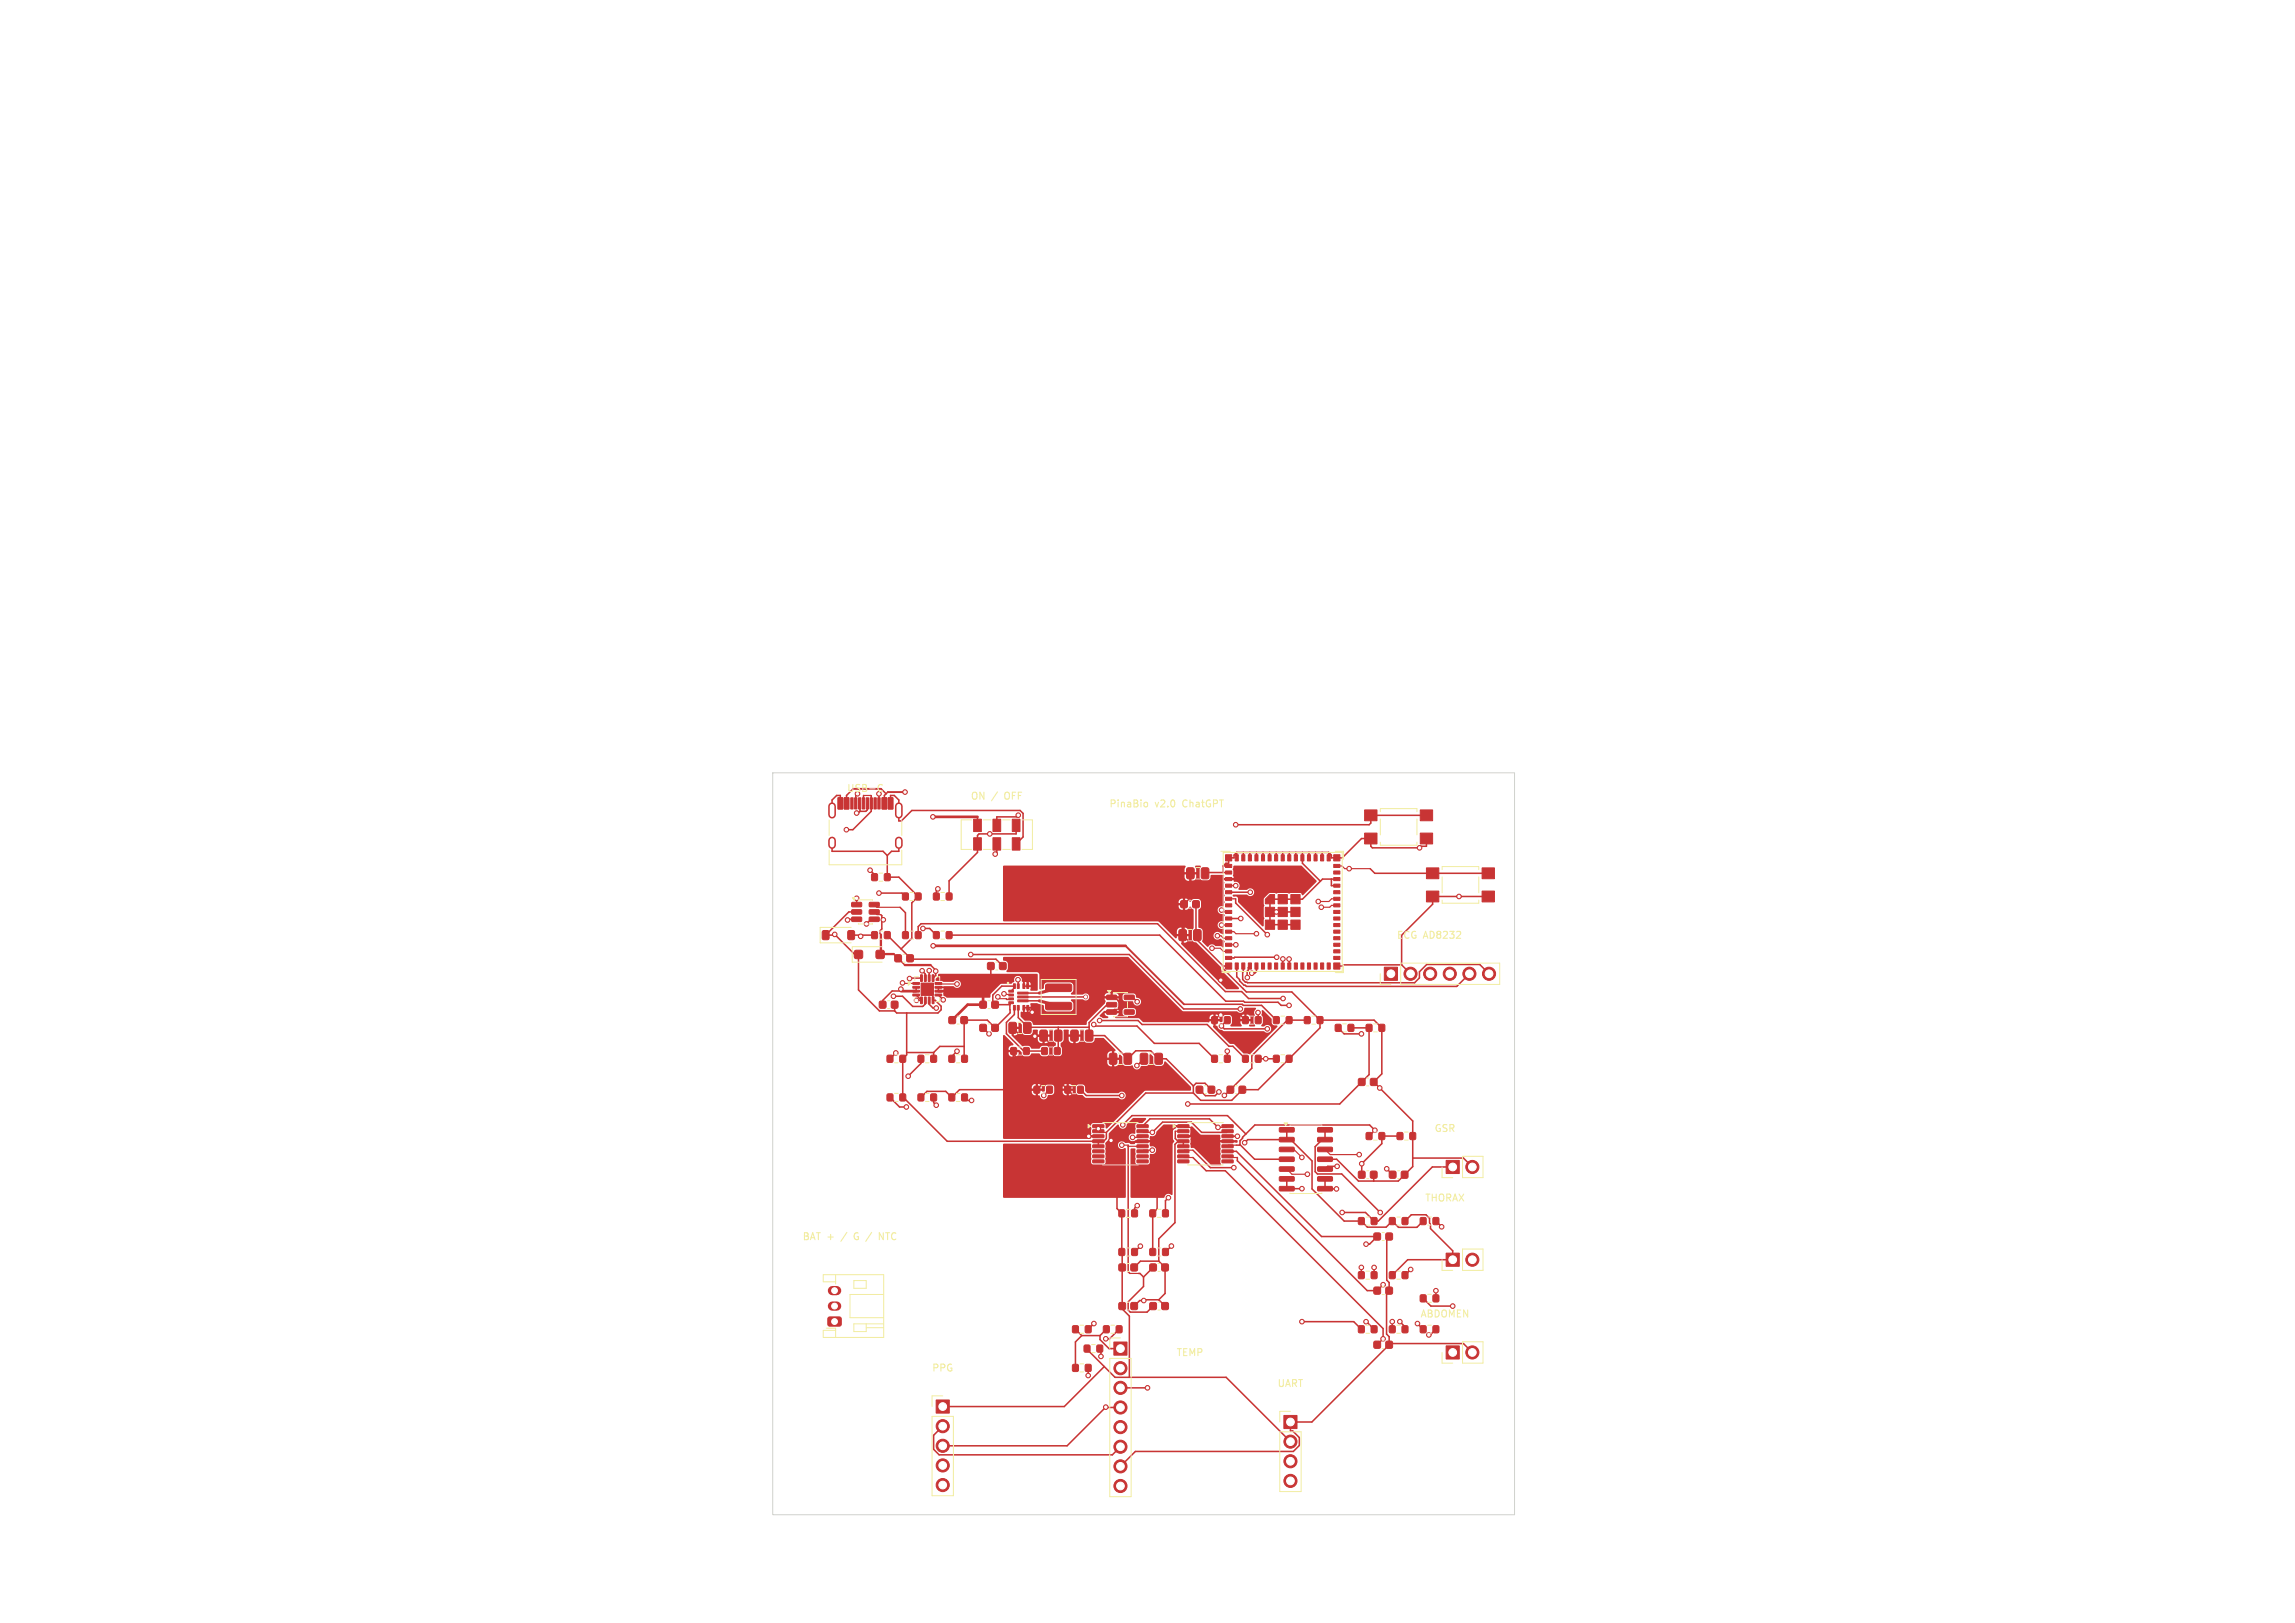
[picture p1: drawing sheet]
<svg xmlns="http://www.w3.org/2000/svg" width="297mm" height="210mm" viewBox="0 0 297 210" stroke-linecap="round" stroke-linejoin="round" font-family="sans-serif">
<defs><g id="words">
<text font-size="1.3" fill="#fff" x="109.5" y="102.7">USB-C</text>
<g font-size="1.3" fill="#f2eda1">
<text x="125.5" y="103.7">ON</text>
<text x="128.3" y="103.7">/</text>
<text x="130.2" y="103.7">OFF</text>
<text x="143.5" y="104.7">PinaBio</text>
<text x="149.5" y="104.7">v2.0</text>
<text x="153.2" y="104.7">ChatGPT</text>
<text x="180.7" y="121.7">ECG AD8232</text>
<text x="185.6" y="146.7">GSR</text>
<text x="184.3" y="155.7">THORAX</text>
<text x="103.8" y="160.7">BAT +</text>
<text x="109.1" y="160.7">/</text>
<text x="111" y="160.7">G /</text>
<text x="114.7" y="160.7">NTC</text>
<text x="183.7" y="170.7">ABDOMEN</text>
<text x="120.5" y="177.7">PPG</text>
<text x="152.2" y="175.7">TEMP</text>
<text x="165.2" y="179.7">UART</text>
</g>
</g></defs>
<g fill="#c83434" stroke="#c83434" stroke-width=".13">
<path d="M126.8 132.6l.2-.1 .6 .1 .1 .2-.1 .6-.2 .1-.6-.1v-.1z"/>
<path d="M128.4 132.6l.1-.1 .7 .1v.2v.6l-.2 .1-.6-.1-.1-.1z"/>
<path d="M130.6 132.3h.7l.2 .1 .1 1.1-.2 .2h-.6l-.2-.1-.1-1.1z"/>
<path d="M132.5 132.3h.7l.2 .1 .1 1.1-.2 .2h-.6l-.2-.1-.1-1.1z"/>
<path d="M112.8 120.6h.7v.8h-.7z"/>
<path d="M114.5 120.6h.7v.8h-.7z"/>
<path d="M148.8 161.6h.7v.8h-.7z"/>
<path d="M150.5 161.6h.7v.8h-.7z"/>
<path d="M183.8 171.6h.7v.8h-.7z"/>
<path d="M185.5 171.6h.7v.8h-.7z"/>
<path d="M106.5 120.5l.1-.1 .6 .1 .1 .1-.1 .9-.1 .1-.6-.1-.1-.1z"/>
<path d="M109.8 120.5l.1-.1 .6 .1 .1 .1-.1 .9-.1 .1-.6-.1-.1-.1z"/>
<path d="M179.8 157.6h.7v.8h-.7z"/>
<path d="M181.5 157.6h.7v.8h-.7z"/>
<path d="M108.5 103.2h.5v1.5h-.5z"/>
<path d="M109.3 103.2h.5v1.5h-.5z"/>
<path d="M110.6 103.2h.3v1.5h-.3z"/>
<path d="M111.6 103.2h.3v1.5h-.3z"/>
<path d="M112.1 103.2h.3v1.5h-.3z"/>
<path d="M113.1 103.2h.3v1.5h-.3z"/>
<path d="M114.1 103.2h.6v1.5h-.6z"/>
<path d="M114.9 103.2h.6v1.5h-.6z"/>
<path d="M113.6 103.2h.3v1.5h-.3z"/>
<path d="M112.6 103.2h.3v1.5h-.3z"/>
<path d="M111.1 103.2h.3v1.5h-.3z"/>
<path d="M110.1 103.2h.3v1.5h-.3z"/>
<path d="M179.8 171.6h.7v.8h-.7z"/>
<path d="M181.5 171.6h.7v.8h-.7z"/>
<path d="M176.6 104.8h1.6v1.4h-1.6z"/>
<path d="M183.8 104.8h1.6v1.4h-1.6z"/>
<path d="M176.6 107.8h1.6v1.4h-1.6z"/>
<path d="M183.8 107.8h1.6v1.4h-1.6z"/>
<path d="M107.2 170.5l.2-.1h1.3l.2 .3v.7l-.3 .2h-1.3l-.2-.2z"/>
<path d="M187.1 162.2h1.7v1.7h-1.7z"/>
<path d="M115.8 123.6l.2-.1 .6 .1 .1 .2-.1 .6-.2 .1-.6-.1v-.1z"/>
<path d="M117.4 123.6l.1-.1 .7 .1v.2v.6l-.2 .1-.6-.1-.1-.1z"/>
<path d="M152.8 116.6l.2-.1 .6 .1 .1 .2-.1 .6-.2 .1-.6-.1v-.1z"/>
<path d="M154.4 116.6l.1-.1 .7 .1v.2v.6l-.2 .1-.6-.1-.1-.1z"/>
<path d="M177.8 173.6l.2-.1 .6 .1 .1 .2-.1 .6-.2 .1-.6-.1v-.1z"/>
<path d="M179.4 173.6l.1-.1 .7 .1v.2v.6l-.2 .1-.6-.1-.1-.1z"/>
<path d="M137.8 140.6h.7v.8h-.7z"/>
<path d="M139.5 140.6h.7v.8h-.7z"/>
<path d="M175.8 171.6h.7v.8h-.7z"/>
<path d="M177.5 171.6h.7v.8h-.7z"/>
<path d="M138.8 171.6h.7v.8h-.7z"/>
<path d="M140.5 171.6h.7v.8h-.7z"/>
<path d="M183.8 157.6h.7v.8h-.7z"/>
<path d="M185.5 157.6h.7v.8h-.7z"/>
<path d="M184.6 112.3h1.6v1.4h-1.6z"/>
<path d="M191.8 112.3h1.6v1.4h-1.6z"/>
<path d="M184.6 115.3h1.6v1.4h-1.6z"/>
<path d="M191.8 115.3h1.6v1.4h-1.6z"/>
<path d="M168.8 131.6h.7v.8h-.7z"/>
<path d="M170.5 131.6h.7v.8h-.7z"/>
<path d="M175.8 164.6h.7v.8h-.7z"/>
<path d="M177.5 164.6h.7v.8h-.7z"/>
<path d="M122.8 131.6l.2-.1 .6 .1 .1 .2-.1 .6-.1 .1-.7-.1v-.1z"/>
<path d="M124.4 131.6l.1-.1 .7 .1v.2v.6l-.2 .1-.6-.1-.1-.1z"/>
<path d="M148.8 156.6h.7v.8h-.7z"/>
<path d="M150.5 156.6h.7v.8h-.7z"/>
<path d="M179.8 164.6h.7v.8h-.7z"/>
<path d="M181.5 164.6h.7v.8h-.7z"/>
<path d="M144.8 163.6l.2-.1 .6 .1 .1 .2-.1 .6-.1 .1-.7-.1v-.1z"/>
<path d="M146.4 163.6l.2-.1 .6 .1v.2v.6l-.2 .1-.6-.1-.1-.1z"/>
<path d="M116.8 120.6h.7v.8h-.7z"/>
<path d="M118.5 120.6h.7v.8h-.7z"/>
<path d="M164.8 131.6h.7v.8h-.7z"/>
<path d="M166.5 131.6h.7v.8h-.7z"/>
<path d="M180.8 146.6h.7v.8h-.7z"/>
<path d="M182.5 146.6h.7v.8h-.7z"/>
<path d="M144.8 168.6l.2-.1 .6 .1 .1 .2-.1 .6-.1 .1-.7-.1v-.1z"/>
<path d="M146.4 168.6l.2-.1 .6 .1v.2v.6l-.2 .1-.6-.1-.1-.1z"/>
<path d="M175.8 157.6h.7v.8h-.7z"/>
<path d="M177.5 157.6h.7v.8h-.7z"/>
<path d="M176.8 146.6h.7v.8h-.7z"/>
<path d="M178.5 146.6h.7v.8h-.7z"/>
<path d="M122.8 136.6h.7v.8h-.7z"/>
<path d="M124.5 136.6h.7v.8h-.7z"/>
<path d="M175.8 139.6l.2-.1 .6 .1 .1 .2-.1 .6-.1 .1-.7-.1v-.1z"/>
<path d="M177.4 139.6l.2-.1 .6 .1v.2v.6l-.2 .1-.6-.1-.1-.1z"/>
<path d="M121.2 181.2h1.6v1.7h-1.6z"/>
<path d="M126 106h1v1.6h-1z"/>
<path d="M128.5 106h1v1.6h-1z"/>
<path d="M131 106h1v1.6h-1z"/>
<path d="M126 108.4h1v1.6h-1z"/>
<path d="M128.5 108.4h1v1.6h-1z"/>
<path d="M131 108.4h1v1.6h-1z"/>
<path d="M144.8 156.6h.7v.8h-.7z"/>
<path d="M146.5 156.6h.7v.8h-.7z"/>
<path d="M158.6 111.9h.8v.4h-.8z"/>
<path d="M158.6 112.7h.8v.4h-.8z"/>
<path d="M158.6 113.6h.8v.4h-.8z"/>
<path d="M158.6 114.4h.8v.4h-.8z"/>
<path d="M158.6 115.3h.8v.4h-.8z"/>
<path d="M158.6 116.1h.8v.4h-.8z"/>
<path d="M158.6 117h.8v.4h-.8z"/>
<path d="M158.6 117.8h.8v.4h-.8z"/>
<path d="M158.6 118.7h.8v.4h-.8z"/>
<path d="M158.6 119.5h.8v.4h-.8z"/>
<path d="M158.6 120.4h.8v.4h-.8z"/>
<path d="M158.6 121.2h.8v.4h-.8z"/>
<path d="M158.6 122.1h.8v.4h-.8z"/>
<path d="M158.6 122.9h.8v.4h-.8z"/>
<path d="M158.6 123.8h.8v.4h-.8z"/>
<path d="M159.8 124.6h.4v.8h-.4z"/>
<path d="M160.7 124.6h.4v.8h-.4z"/>
<path d="M161.5 124.6h.5v.8h-.5z"/>
<path d="M162.4 124.6h.4v.8h-.4z"/>
<path d="M163.2 124.6h.4v.8h-.4z"/>
<path d="M164.1 124.6h.4v.8h-.4z"/>
<path d="M164.9 124.6h.4v.8h-.4z"/>
<path d="M165.8 124.6h.4v.8h-.4z"/>
<path d="M166.6 124.6h.5v.8h-.5z"/>
<path d="M167.5 124.6h.4v.8h-.4z"/>
<path d="M168.4 124.6h.3v.8h-.3z"/>
<path d="M169.2 124.6h.4v.8h-.4z"/>
<path d="M170.1 124.6h.3v.8h-.3z"/>
<path d="M170.9 124.6h.4v.8h-.4z"/>
<path d="M171.7 124.6h.5v.8h-.5z"/>
<path d="M172.6 123.8h.8v.4h-.8z"/>
<path d="M172.6 122.9h.8v.4h-.8z"/>
<path d="M172.6 122.1h.8v.4h-.8z"/>
<path d="M172.6 121.2h.8v.4h-.8z"/>
<path d="M172.6 120.4h.8v.4h-.8z"/>
<path d="M172.6 119.5h.8v.4h-.8z"/>
<path d="M172.6 118.7h.8v.4h-.8z"/>
<path d="M172.6 117.8h.8v.4h-.8z"/>
<path d="M172.6 117h.8v.4h-.8z"/>
<path d="M172.6 116.1h.8v.4h-.8z"/>
<path d="M172.6 115.3h.8v.4h-.8z"/>
<path d="M172.6 114.4h.8v.4h-.8z"/>
<path d="M172.6 113.6h.8v.4h-.8z"/>
<path d="M172.6 112.7h.8v.4h-.8z"/>
<path d="M172.6 111.9h.8v.4h-.8z"/>
<path d="M171.7 110.6h.5v.8h-.5z"/>
<path d="M170.9 110.6h.4v.8h-.4z"/>
<path d="M170.1 110.6h.3v.8h-.3z"/>
<path d="M169.2 110.6h.4v.8h-.4z"/>
<path d="M168.4 110.6h.3v.8h-.3z"/>
<path d="M167.5 110.6h.4v.8h-.4z"/>
<path d="M166.6 110.6h.5v.8h-.5z"/>
<path d="M165.8 110.6h.4v.8h-.4z"/>
<path d="M164.9 110.6h.4v.8h-.4z"/>
<path d="M164.1 110.6h.4v.8h-.4z"/>
<path d="M163.2 110.6h.4v.8h-.4z"/>
<path d="M162.4 110.6h.4v.8h-.4z"/>
<path d="M161.5 110.6h.5v.8h-.5z"/>
<path d="M160.7 110.6h.4v.8h-.4z"/>
<path d="M159.8 110.6h.4v.8h-.4z"/>
<path d="M163.7 116.4l.6-.6h.6v1.2h-1.2z"/>
<path d="M163.7 117.4h1.2v1.2h-1.2z"/>
<path d="M163.7 119.1h1.2v1.2h-1.2z"/>
<path d="M165.4 115.8h1.2v1.2h-1.2z"/>
<path d="M165.4 117.4h1.2v1.2h-1.2z"/>
<path d="M165.4 119.1h1.2v1.2h-1.2z"/>
<path d="M167.1 115.8h1.1v1.2h-1.1z"/>
<path d="M167.1 117.4h1.1v1.2h-1.1z"/>
<path d="M167.1 119.1h1.1v1.2h-1.1z"/>
<path d="M158.6 110.6h.8v.8h-.8z"/>
<path d="M158.6 124.6h.8v.8h-.8z"/>
<path d="M172.6 124.6h.8v.8h-.8z"/>
<path d="M172.6 110.6h.8v.8h-.8z"/>
<path d="M140.3 174.1h.7v.8h-.7z"/>
<path d="M142 174.1h.7v.8h-.7z"/>
<path d="M187.1 150.2h1.7v1.7h-1.7z"/>
<path d="M152.6 120.3h.7l.2 .1 .1 1.1-.2 .2h-.6l-.2-.1-.1-1.1z"/>
<path d="M154.5 120.3h.7l.2 .1 .1 1.1-.2 .2h-.6l-.2-.1-.1-1.1z"/>
<path d="M175.8 151.6l.2-.1 .6 .1 .1 .2-.1 .6-.1 .1-.7-.1v-.1z"/>
<path d="M177.4 151.6l.2-.1 .6 .1v.2v.6l-.2 .1-.6-.1-.1-.1z"/>
<path d="M156.8 131.6h.7v.8h-.7z"/>
<path d="M158.5 131.6h.7v.8h-.7z"/>
<path d="M147.6 136.3h.7l.2 .1 .1 1.1-.2 .2h-.6l-.2-.1-.1-1.1z"/>
<path d="M149.5 136.3h.7l.2 .1 .1 1.1-.2 .2h-.6l-.2-.1-.1-1.1z"/>
<path d="M138.6 133.3h.7l.2 .1v1.1l-.1 .2h-.6l-.2-.1-.1-1.1z"/>
<path d="M140.5 133.3h.7l.2 .1v1.1l-.1 .2h-.6l-.2-.1v-1.1z"/>
<path d="M144.1 173.7h1.8v1.7h-1.8z"/>
<path d="M164.8 136.6h.7v.8h-.7z"/>
<path d="M166.5 136.6h.7v.8h-.7z"/>
<path d="M148.8 168.6l.2-.1 .6 .1 .1 .2-.1 .6-.2 .1-.6-.1v-.1z"/>
<path d="M150.4 168.6l.1-.1 .7 .1v.2v.6l-.2 .1-.6-.1-.1-.1z"/>
<path d="M130.6 128.1h.5v.3h-.5z"/>
<path d="M130.6 128.6h.5v.3h-.5z"/>
<path d="M130.6 129.1h.5v.3h-.5z"/>
<path d="M130.6 129.6h.5v.3h-.5z"/>
<path d="M131.2 130.1h.2v.6h-.2z"/>
<path d="M131.7 130.1h.2v.6h-.2z"/>
<path d="M132.4 130.1h.2v.6h-.2z"/>
<path d="M132.9 130.1h.2v.6h-.2z"/>
<path d="M131.7 129.4h1.3v.2h-1.3z"/>
<path d="M131.7 128.9h1.3v.2h-1.3z"/>
<path d="M131.7 128.4h1.3v.2h-1.3z"/>
<path d="M132.9 127.3h.2v.6h-.2z"/>
<path d="M132.4 127.3h.2v.6h-.2z"/>
<path d="M131.7 127.3h.2v.6h-.2z"/>
<path d="M131.2 127.3h.2v.6h-.2z"/>
<path d="M110.6 123h.2h.8v.2v.8l-.2 .1-.8-.1-.1-.2z"/>
<path d="M113.4 123h.2h.8v.2v.8l-.2 .1-.8-.1-.1-.2z"/>
<path d="M172.8 132.6h.7v.8h-.7z"/>
<path d="M174.5 132.6h.7v.8h-.7z"/>
<path d="M143.6 136.3h.7l.2 .1v1.1l-.1 .2h-.6l-.2-.1-.1-1.1z"/>
<path d="M145.5 136.3h.7l.2 .1v1.1l-.1 .2h-.6l-.2-.1v-1.1z"/>
<path d="M187.1 174.2h1.7v1.7h-1.7z"/>
<path d="M138.8 176.6h.7v.8h-.7z"/>
<path d="M140.5 176.6h.7v.8h-.7z"/>
<path d="M120.8 115.6h.7v.8h-.7z"/>
<path d="M122.5 115.6h.7v.8h-.7z"/>
<path d="M134.6 133.3h.7l.2 .1v1.1l-.1 .2h-.6l-.2-.1-.1-1.1z"/>
<path d="M136.5 133.3h.7l.2 .1v1.1l-.1 .2h-.6l-.2-.1-.1-1.1z"/>
<path d="M118.8 141.6h.7v.8h-.7z"/>
<path d="M120.5 141.6h.7v.8h-.7z"/>
<path d="M160.8 136.6h.7v.8h-.7z"/>
<path d="M162.5 136.6h.7v.8h-.7z"/>
<path d="M165.6 145.9h1.8l.1 .1v.4l-.1 .1h-1.8l-.1-.2z"/>
<path d="M165.6 147.2h1.8l.1 .1v.4l-.1 .1-1.8-.1-.1-.1z"/>
<path d="M165.6 148.5l1.8-.1 .1 .2v.3l-.1 .1h-1.8l-.1-.1z"/>
<path d="M165.6 149.7h1.8l.1 .2v.3l-.1 .1h-1.8l-.1-.1z"/>
<path d="M165.6 151h1.8l.1 .1v.4l-.1 .1h-1.8l-.1-.2z"/>
<path d="M165.6 152.3h1.8l.1 .1v.3l-.1 .1h-1.8l-.1-.1z"/>
<path d="M165.6 153.6l1.8-.1 .1 .2v.3l-.1 .1h-1.8l-.1-.1z"/>
<path d="M170.5 153.6l1.9-.1 .1 .2-.1 .3-.1 .1h-1.7l-.1-.1z"/>
<path d="M170.5 152.3h1.9l.1 .1-.1 .3-.1 .1h-1.7l-.1-.1z"/>
<path d="M170.5 151h1.9l.1 .1-.1 .4-.1 .1h-1.7l-.1-.2z"/>
<path d="M170.5 149.7h1.9l.1 .2-.1 .3-.1 .1h-1.7l-.1-.1z"/>
<path d="M170.5 148.5l1.9-.1 .1 .2-.1 .3-.1 .1h-1.7l-.1-.1z"/>
<path d="M170.5 147.2h1.9l.1 .1-.1 .4-.1 .1-1.7-.1-.1-.1z"/>
<path d="M170.5 145.9h1.9l.1 .1-.1 .4-.1 .1h-1.7l-.1-.2z"/>
<path d="M142.8 171.6h.7v.8h-.7z"/>
<path d="M144.5 171.6h.7v.8h-.7z"/>
<path d="M153.6 112.3h.7l.2 .1v1.1l-.1 .2h-.6l-.2-.1v-1.1z"/>
<path d="M155.5 112.3h.7l.2 .1v1.1l-.1 .2h-.6l-.2-.1v-1.1z"/>
<path d="M110.2 116.8h1.2l.1 .1v.4l-.1 .1-1.1-.1-.1-.1z"/>
<path d="M110.2 117.7h1.2l.1 .2v.3l-.1 .1h-1.1l-.1-.1z"/>
<path d="M110.2 118.7h1.2l.1 .1v.4l-.1 .1-1.1-.1-.1-.1z"/>
<path d="M112.5 118.7h1.2l.1 .1v.4l-.2 .1-1-.1-.1-.1z"/>
<path d="M112.5 117.7h1.2l.1 .2v.3l-.2 .1h-1l-.1-.1z"/>
<path d="M112.5 116.8h1.2l.1 .1v.4l-.2 .1-1-.1-.1-.1z"/>
<path d="M183.8 167.6h.7v.8h-.7z"/>
<path d="M185.5 167.6h.7v.8h-.7z"/>
<path d="M177.8 159.6l.2-.1 .6 .1 .1 .2-.1 .6-.2 .1-.6-.1v-.1z"/>
<path d="M179.4 159.6l.1-.1 .7 .1v.2v.6l-.2 .1-.6-.1-.1-.1z"/>
<path d="M112.8 113.1h.7v.8h-.7z"/>
<path d="M114.5 113.1h.7v.8h-.7z"/>
<path d="M134.8 135.6h.7v.8h-.7z"/>
<path d="M136.5 135.6h.7v.8h-.7z"/>
<path d="M122.8 141.6h.7v.8h-.7z"/>
<path d="M124.5 141.6h.7v.8h-.7z"/>
<path d="M148.8 163.6l.2-.1 .6 .1 .1 .2-.1 .6-.2 .1-.6-.1v-.1z"/>
<path d="M150.4 163.6l.1-.1 .7 .1v.2v.6l-.2 .1-.6-.1-.1-.1z"/>
<path d="M118.8 136.6h.7v.8h-.7z"/>
<path d="M120.5 136.6h.7v.8h-.7z"/>
<path d="M126.8 129.6l.2-.1 .6 .1 .1 .2-.1 .6-.2 .1-.6-.1v-.1z"/>
<path d="M128.4 129.6l.1-.1 .7 .1v.2v.6l-.2 .1-.6-.1-.1-.1z"/>
<path d="M118.1 127.1h.9v.2l-.8 .1z"/>
<path d="M118.1 127.6h.9v.2l-.8 .1z"/>
<path d="M118.1 128.1h.9v.2l-.8 .1z"/>
<path d="M118.1 128.6h.9v.2l-.8 .1z"/>
<path d="M119.1 129h.3l-.1 .9-.2-.1z"/>
<path d="M119.6 129h.3l-.1 .9-.2-.1z"/>
<path d="M120.1 129h.3l-.1 .9-.2-.1z"/>
<path d="M120.6 129h.3l-.1 .9-.2-.1z"/>
<path d="M121 128.6h.8l.1 .2-.9 .1z"/>
<path d="M121 128.1h.8l.1 .2-.9 .1z"/>
<path d="M121 127.6h.8l.1 .2-.9 .1z"/>
<path d="M121 127.1h.8l.1 .2-.9 .1z"/>
<path d="M120.6 126.1l.3 .1-.1 .8h-.2z"/>
<path d="M120.1 126.1l.3 .1-.1 .8h-.2z"/>
<path d="M119.6 126.1l.3 .1-.1 .8h-.2z"/>
<path d="M119.1 126.1l.3 .1-.1 .8h-.2z"/>
<path d="M119.2 127.2h1.6v1.6h-1.6z"/>
<path d="M179.1 125.2h1.8v1.7h-1.8z"/>
<path d="M160.8 131.6h.7v.8h-.7z"/>
<path d="M162.5 131.6h.7v.8h-.7z"/>
<path d="M176.8 132.6h.7v.8h-.7z"/>
<path d="M178.5 132.6h.7v.8h-.7z"/>
<path d="M135.4 127.4l.1-.1h3l.2 .3v.6l-.2 .1h-3l-.2-.2z"/>
<path d="M135.4 129.8l.1-.1h3l.2 .2v.6l-.2 .2h-3l-.2-.3z"/>
<path d="M116.8 115.6h.7v.8h-.7z"/>
<path d="M118.5 115.6h.7v.8h-.7z"/>
<path d="M144.8 161.6h.7v.8h-.7z"/>
<path d="M146.5 161.6h.7v.8h-.7z"/>
<path d="M127.8 124.6l.2-.1 .6 .1 .1 .2-.1 .6-.1 .1-.7-.1v-.1z"/>
<path d="M129.4 124.6l.1-.1 .7 .1v.2v.6l-.2 .1-.6-.1-.1-.1z"/>
<path d="M152.4 145.6l1.4-.1 .1 .4h-1.4z"/>
<path d="M152.4 146.2h1.4l.1 .3-1.4 .1z"/>
<path d="M152.4 146.9l1.4-.1 .1 .4h-1.4z"/>
<path d="M152.4 147.5h1.4l.1 .3-1.4 .1z"/>
<path d="M152.4 148.2l1.4-.1 .1 .4h-1.4z"/>
<path d="M152.4 148.8h1.4l.1 .3-1.4 .1z"/>
<path d="M152.4 149.5l1.4-.1 .1 .4h-1.4z"/>
<path d="M152.4 150.1h1.4l.1 .3-1.4 .1z"/>
<path d="M158.2 150.1h1.3l.1 .3-1.4 .1z"/>
<path d="M158.2 149.5l1.3-.1 .1 .4h-1.4z"/>
<path d="M158.2 148.8h1.3l.1 .3-1.4 .1z"/>
<path d="M158.2 148.2l1.3-.1 .1 .4h-1.4z"/>
<path d="M158.2 147.5h1.3l.1 .3-1.4 .1z"/>
<path d="M158.2 146.9l1.3-.1 .1 .4h-1.4z"/>
<path d="M158.2 146.2h1.3l.1 .3-1.4 .1z"/>
<path d="M158.2 145.6l1.3-.1 .1 .4h-1.4z"/>
<path d="M114.8 136.6h.7v.8h-.7z"/>
<path d="M116.5 136.6h.7v.8h-.7z"/>
<path d="M158.8 140.6l.2-.1 .6 .1 .1 .2-.1 .6-.2 .1-.6-.1v-.1z"/>
<path d="M160.4 140.6l.1-.1 .7 .1v.2v.6l-.2 .1-.6-.1-.1-.1z"/>
<path d="M114.8 141.6h.7v.8h-.7z"/>
<path d="M116.5 141.6h.7v.8h-.7z"/>
<path d="M179.8 151.6l.2-.1 .6 .1 .1 .2-.1 .6-.2 .1-.6-.1v-.1z"/>
<path d="M181.4 151.6l.1-.1 .7 .1v.2v.6l-.2 .1-.6-.1-.1-.1z"/>
<path d="M120.8 120.6h.7v.8h-.7z"/>
<path d="M122.5 120.6h.7v.8h-.7z"/>
<path d="M156.8 136.6h.7v.8h-.7z"/>
<path d="M158.5 136.6h.7v.8h-.7z"/>
<path d="M133.8 140.6h.7v.8h-.7z"/>
<path d="M135.5 140.6h.7v.8h-.7z"/>
<path d="M130.8 135.6h.7v.8h-.7z"/>
<path d="M132.5 135.6h.7v.8h-.7z"/>
<path d="M177.8 166.6l.2-.1 .6 .1 .1 .2-.1 .6-.2 .1-.6-.1v-.1z"/>
<path d="M179.4 166.6l.1-.1 .7 .1v.2v.6l-.2 .1-.6-.1-.1-.1z"/>
<path d="M141.4 145.6l1.4-.1 .1 .4h-1.4z"/>
<path d="M141.4 146.2h1.4l.1 .3-1.4 .1z"/>
<path d="M141.4 146.9l1.4-.1 .1 .4h-1.4z"/>
<path d="M141.4 147.5h1.4l.1 .3-1.4 .1z"/>
<path d="M141.4 148.2l1.4-.1 .1 .4h-1.4z"/>
<path d="M141.4 148.8h1.4l.1 .3-1.4 .1z"/>
<path d="M141.4 149.5l1.4-.1 .1 .4h-1.4z"/>
<path d="M141.4 150.1h1.4l.1 .3-1.4 .1z"/>
<path d="M147.2 150.1h1.3l.1 .3-1.4 .1z"/>
<path d="M147.2 149.5l1.3-.1 .1 .4h-1.4z"/>
<path d="M147.2 148.8h1.3l.1 .3-1.4 .1z"/>
<path d="M147.2 148.2l1.3-.1 .1 .4h-1.4z"/>
<path d="M147.2 147.5h1.3l.1 .3-1.4 .1z"/>
<path d="M147.2 146.9l1.3-.1 .1 .4h-1.4z"/>
<path d="M147.2 146.2h1.3l.1 .3-1.4 .1z"/>
<path d="M147.2 145.6l1.3-.1 .1 .4h-1.4z"/>
<path d="M154.8 140.6l.2-.1 .6 .1 .1 .2-.1 .6-.1 .1-.7-.1v-.1z"/>
<path d="M156.4 140.6l.2-.1 .6 .1v.2v.6l-.2 .1-.6-.1-.1-.1z"/>
<path d="M166.1 183.2h1.8v1.7h-1.8z"/>
<path d="M113.8 129.6l.2-.1 .6 .1 .1 .2-.1 .6-.2 .1-.6-.1v-.1z"/>
<path d="M115.4 129.6l.1-.1 .7 .1v.2v.6l-.2 .1-.6-.1-.1-.1z"/>
<path d="M143.2 128.8h1.2l.1 .1v.4l-.1 .1-1.1-.1-.1-.1z"/>
<path d="M143.2 129.7h1.2l.1 .2v.3l-.1 .1h-1.1l-.1-.1z"/>
<path d="M143.2 130.7h1.2l.1 .1v.4l-.1 .1-1.1-.1-.1-.1z"/>
<path d="M145.5 130.7h1.2l.1 .1v.4l-.2 .1-1-.1-.1-.1z"/>
<path d="M145.5 128.8h1.2l.1 .1v.4l-.2 .1-1-.1-.1-.1z"/>
<circle cx="190.5" cy="163" r=".85"/>
<circle cx="122" cy="184.5" r=".85"/>
<circle cx="122" cy="187.1" r=".85"/>
<circle cx="122" cy="189.6" r=".85"/>
<circle cx="122" cy="192.2" r=".85"/>
<circle cx="190.5" cy="151" r=".85"/>
<circle cx="145" cy="177" r=".85"/>
<circle cx="145" cy="179.6" r=".85"/>
<circle cx="145" cy="182.1" r=".85"/>
<circle cx="145" cy="184.7" r=".85"/>
<circle cx="145" cy="187.2" r=".85"/>
<circle cx="145" cy="189.7" r=".85"/>
<circle cx="145" cy="192.3" r=".85"/>
<circle cx="190.5" cy="175" r=".85"/>
<circle cx="182.5" cy="126" r=".85"/>
<circle cx="185.1" cy="126" r=".85"/>
<circle cx="187.6" cy="126" r=".85"/>
<circle cx="190.2" cy="126" r=".85"/>
<circle cx="192.7" cy="126" r=".85"/>
<circle cx="167" cy="186.5" r=".85"/>
<circle cx="167" cy="189.1" r=".85"/>
<circle cx="167" cy="191.6" r=".85"/>
<circle cx="161.1" cy="147.9" r=".3"/>
<circle cx="159.7" cy="151.1" r=".3"/>
<circle cx="147.2" cy="129.6" r=".3"/>
<circle cx="147.1" cy="137.9" r=".3"/>
<circle cx="145.2" cy="148.2" r=".3"/>
<circle cx="177.9" cy="146.2" r=".3"/>
<circle cx="179.5" cy="151.2" r=".3"/>
<circle cx="145.3" cy="145.6" r=".3"/>
<circle cx="145.2" cy="141.8" r=".3"/>
<circle cx="133.9" cy="134.1" r=".3"/>
<circle cx="133.6" cy="131" r=".3"/>
<circle cx="158" cy="131.3" r=".3"/>
<circle cx="140.9" cy="147" r=".3"/>
<circle cx="158" cy="126.8" r=".3"/>
<circle cx="143.8" cy="147.6" r=".3"/>
<circle cx="146.6" cy="147.2" r=".3"/>
<circle cx="158.1" cy="119.7" r=".3"/>
<circle cx="147.6" cy="161.2" r=".3"/>
<circle cx="160.1" cy="147" r=".3"/>
<circle cx="151.6" cy="161.2" r=".3"/>
<circle cx="162.6" cy="120.8" r=".3"/>
<circle cx="151.2" cy="155" r=".3"/>
<circle cx="160.6" cy="118.8" r=".3"/>
<circle cx="157.6" cy="145.9" r=".3"/>
<circle cx="147.2" cy="156" r=".3"/>
<circle cx="158.1" cy="117.8" r=".3"/>
<circle cx="149.1" cy="146.5" r=".3"/>
<circle cx="116.8" cy="127.2" r=".3"/>
<circle cx="116.6" cy="128" r=".3"/>
<circle cx="120.7" cy="105.7" r=".3"/>
<circle cx="120.8" cy="122.4" r=".3"/>
<circle cx="161.8" cy="115.4" r=".3"/>
<circle cx="158.4" cy="141.7" r=".3"/>
<circle cx="159.9" cy="106.7" r=".3"/>
<circle cx="162.8" cy="131" r=".3"/>
<circle cx="159.9" cy="114.6" r=".3"/>
<circle cx="122.1" cy="129.4" r=".3"/>
<circle cx="125.7" cy="142.4" r=".3"/>
<circle cx="118.6" cy="129.4" r=".3"/>
<circle cx="141.5" cy="132.6" r=".3"/>
<circle cx="128.8" cy="110.5" r=".3"/>
<circle cx="123.8" cy="127.3" r=".3"/>
<circle cx="123.8" cy="136" r=".3"/>
<circle cx="115.9" cy="136.2" r=".3"/>
<circle cx="117.7" cy="126.6" r=".3"/>
<circle cx="117.5" cy="139.3" r=".3"/>
<circle cx="119.3" cy="125.6" r=".3"/>
<circle cx="158.8" cy="136" r=".3"/>
<circle cx="162" cy="125.9" r=".3"/>
<circle cx="117.3" cy="143.2" r=".3"/>
<circle cx="120.2" cy="125.6" r=".3"/>
<circle cx="112.6" cy="112.6" r=".3"/>
<circle cx="113.8" cy="102.7" r=".3"/>
<circle cx="113.8" cy="115.6" r=".3"/>
<circle cx="149.1" cy="148.8" r=".3"/>
<circle cx="153.7" cy="142.8" r=".3"/>
<circle cx="165.2" cy="123.9" r=".3"/>
<circle cx="176.2" cy="133.8" r=".3"/>
<circle cx="164" cy="133.1" r=".3"/>
<circle cx="157.7" cy="141.3" r=".3"/>
<circle cx="158.1" cy="132.8" r=".3"/>
<circle cx="174.6" cy="112.4" r=".3"/>
<circle cx="168.5" cy="149.8" r=".3"/>
<circle cx="176.2" cy="150.6" r=".3"/>
<circle cx="143.1" cy="173.2" r=".3"/>
<circle cx="159.9" cy="122.2" r=".3"/>
<circle cx="143.1" cy="182.1" r=".3"/>
<circle cx="148.5" cy="179.6" r=".3"/>
<circle cx="157.5" cy="121.1" r=".3"/>
<circle cx="141.6" cy="171.3" r=".3"/>
<circle cx="183.7" cy="109.7" r=".3"/>
<circle cx="108" cy="120.9" r=".3"/>
<circle cx="148" cy="168.3" r=".3"/>
<circle cx="165.2" cy="118" r=".3"/>
<circle cx="142.1" cy="146.1" r=".3"/>
<circle cx="188.8" cy="116" r=".3"/>
<circle cx="140.5" cy="129" r=".25"/>
<circle cx="178.6" cy="140.8" r=".3"/>
<circle cx="176.8" cy="161" r=".3"/>
<circle cx="176.8" cy="171" r=".3"/>
<circle cx="168.5" cy="153.8" r=".3"/>
<circle cx="168.5" cy="171" r=".3"/>
<circle cx="176.2" cy="164" r=".3"/>
<circle cx="173.7" cy="156.9" r=".3"/>
<circle cx="177.8" cy="164" r=".3"/>
<circle cx="169.2" cy="151.9" r=".3"/>
<circle cx="142.5" cy="175.5" r=".3"/>
<circle cx="156.8" cy="122.7" r=".3"/>
<circle cx="179" cy="173.2" r=".3"/>
<circle cx="184.9" cy="172.7" r=".3"/>
<circle cx="178.6" cy="156.9" r=".3"/>
<circle cx="183.4" cy="171.3" r=".3"/>
<circle cx="186.6" cy="158.7" r=".3"/>
<circle cx="188" cy="169" r=".3"/>
<circle cx="185.8" cy="167" r=".3"/>
<circle cx="175.9" cy="149.4" r=".3"/>
<circle cx="181.2" cy="171" r=".3"/>
<circle cx="179" cy="166.2" r=".3"/>
<circle cx="180.2" cy="171" r=".3"/>
<circle cx="173" cy="153.8" r=".3"/>
<circle cx="173" cy="150.9" r=".3"/>
<circle cx="182.6" cy="164.3" r=".3"/>
<circle cx="164" cy="120.9" r=".3"/>
<circle cx="163.8" cy="137" r=".3"/>
<circle cx="140.8" cy="178" r=".3"/>
<circle cx="142.3" cy="132" r=".3"/>
<circle cx="131.8" cy="105.5" r=".3"/>
<circle cx="131.7" cy="126.8" r=".3"/>
<circle cx="129.9" cy="128.6" r=".3"/>
<circle cx="135.1" cy="141.8" r=".3"/>
<circle cx="128" cy="133.8" r=".3"/>
<circle cx="129.1" cy="129" r=".3"/>
<circle cx="170.6" cy="116.6" r=".3"/>
<circle cx="171" cy="117.4" r=".3"/>
<circle cx="166" cy="129.2" r=".3"/>
<circle cx="166" cy="124.1" r=".3"/>
<circle cx="110.9" cy="105.2" r=".3"/>
<circle cx="110.9" cy="116.2" r=".3"/>
<circle cx="112.1" cy="119.6" r=".3"/>
<circle cx="119.4" cy="120.1" r=".3"/>
<circle cx="166.8" cy="130.1" r=".3"/>
<circle cx="166.8" cy="124.1" r=".3"/>
<circle cx="109.5" cy="107.4" r=".3"/>
<circle cx="109.7" cy="119" r=".3"/>
<circle cx="160.5" cy="130.6" r=".3"/>
<circle cx="121.2" cy="130.4" r=".3"/>
<circle cx="121.2" cy="143" r=".3"/>
<circle cx="125.6" cy="123.5" r=".3"/>
<circle cx="161.4" cy="126.5" r=".3"/>
<circle cx="111.4" cy="121.2" r=".3"/>
<circle cx="128.1" cy="107.9" r=".3"/>
<circle cx="115.6" cy="128.9" r=".3"/>
<circle cx="114.3" cy="119" r=".3"/>
<circle cx="117.1" cy="102.5" r=".3"/>
<circle cx="121.1" cy="125.7" r=".3"/>
<circle cx="121.4" cy="115" r=".3"/>
</g>
<path d="M107.7 104.3v1.1M107.7 108.8v.6M116.3 104.3v1.1M116.3 108.8v.6" fill="none" stroke="#c83434" stroke-width="1"/>
<path d="M107.7 169h.6M107.7 167h.6" fill="none" stroke="#c83434" stroke-width="1.2"/>
<g fill="none" stroke="#c83434" stroke-width=".2">
<path d="M107.7 109.1v1.1h6.6l.5 .5M108.7 104v-1.1h-.4l-.6 .6v1.4M109.5 102.9v1.1M110.8 102.9v1.1M110.9 118h-1.1l-3 3h1.1l.1-.1 2.6 2.6h.5v4.6l2.7 2.7h2M110.9 116.2v.9M110.9 119h-1.1h-.1M111.2 104v.7M111.3 105l-.2 .2h-.2M111.3 104.9v.1M111.7 102.9v1.1M112.2 104v.8l-.1 .2h-.8"/>
<path d="M112.6 112.6l.6 .6v.3M112.8 103v2l-2.4 2.4h-.9M113.1 119h-.4l-.6 .6M113.7 115.6h3l.5 .4M113.7 102.7v1.3M114 118.3l.1 .2v1.7l-.2 .2M114 102.1l.7 .6M114.1 119h.2M114.8 110.7v2.8h1.5l2.5 2.5-.8 .8v4.6l-1.4 1.4M114.9 102.5l-.5 .4v1.1M115.2 104v-1.1h.5l.6 .6v2.7h.4l1.3-1.3h14l.4 .4v3l-.9 .9M116.3 109.1v1.1h-.9l-.6 .5"/>
<path d="M116.5 117.4l.7 .7v2.9M121.4 115l-.2 .2v.8M126.5 105.7v1.1M129 109.2v1.1l-.2 .2M131.5 106.8v1.1h-4.8l-.2 .2v2.2l-3.7 3.7v2M131.8 105.5l-.2 .2h-2.6v1.1M154 113v3.2l-.8 .8v3.8l-.2 .2 5 4.9v.9M154.8 117v3.8l.1 .2v.7l3.4 3.3M158.1 114h-4.1M158.3 112.1v.8M158.3 112.1h.7M159 118.9h1.6"/>
<path d="M159 115.5h2.8M159 112.9h-3l-.1 .1M159.9 116.3v.5l4.1 4.1M160.1 110.3v.7M160.1 110.3h11.9M160.1 110.3l-.4 .3v.4h-.7v.7h-.4l-.3 .4M160.9 110.3v.7M161.7 110.3v.7M162.6 110.3v.7M163.4 110.3v.7M164.3 110.3v.7M164.3 118h3.3"/>
<path d="M165.1 110.3v.7M166 110.3v.7M166.8 110.3v.7M167.7 110.3v.7M168.5 110.3v1.4l2.4 2.3M169.4 110.3v.7M170.3 110.3v.7M171.1 110.3v.7M172 110.3v.7M172.3 113.8v.8h.7M173 113.8h-1.8l-2.6 2.6h-4.3v3.3h3.3M177.3 112.4l.6 .6h14.7"/>
<path d="M184.6 105.5h-7.2v1l-.2 .2h-17.3M184.6 108.5v1h-.7l-.2 .2h-6.1l-.2-.2v-1h-1.2l-2.5 2.5h-1.4v-.4l-.3-.3M192.6 116h-7.2v1l-4 4v3.8M110.1 121h1.1l.2 .2 .1-.2h1.7M114 123.5h-.1M114.8 121l3.1 3.1h11l.9 .9M115.6 128.9h1.2l1.3 1.3h1.3l.3-.3v-.5M115.7 123.5l1.4 1.4M115.8 130v.8M115.9 136.2l-.7 .8M116.6 128v.2M116.6 128.2h-1.1l-1.3 1.3v.5"/>
<path d="M116.6 128.2v.1M117.3 131.1v5.4l-.5 .5v5l5.8 5.7h20.2l.4-.4v-.8l5.1-5.1h6.1M117.3 136.2h3.5M118.6 127.8v.5M118.6 128.8l.7 .6h-.7M118.8 121v-1.1l.4-.4h30.6l8.8 8.8h2.1l.9 .9h4.4M119.2 137v.6l-1.7 1.7M119.3 126.6h-1.6M119.3 125.6l.4 .4v.6M119.4 120.1h.9l.9 .9M120 128v.2M120.2 125.6v1"/>
<path d="M120.2 129.4v.5l.5 .5h.5M120.4 124.9l.7 .6v.7l-.3 .4M120.7 129.2h.1M120.8 129.2v.2h.2l.8 .8v.5l-.4 .4h-5.4l-.2-.3M120.8 136.2v.8M121.4 128.8l.7 .6M121.4 127.8v.5M122.8 121h27.3l8.5 8.5h2.3l.2 .2h4.3l.4 .4h1M123.8 136l-.6 .7v.3M124.8 135.4h-3.2l-.8 .8M125.6 123.5h20.5l7.1 7.1h7.3M127.2 133l.8 .8"/>
<path d="M128.2 126.2h3.8l1 .9v.5h-.5M128.2 126.2l-1 1v1.1M128.2 125v1.2M129.1 129v.1M129.9 128.6l.1 .1M130.2 129.2l.1 .1M130.8 129.8l-.1 .1v1.2l-1.9 1.9-1-1h-3v5M130.8 128.3l.5-.5v-.2h-1.7l-1.1 1.2v.9l.3 .3h1.9M131 133l1.1 1.1h2.9M131.2 136v.4l3.8 3.8M131.3 130.4v.9l-1.1 1v1.5l2.3 2.2h2.7M131.7 126.8l.1 .8"/>
<path d="M131.8 130.4v1.3l1.2 1.2M132.4 129h8.1M132.4 128.5h2.1M132.4 129.5h2.1M132.5 130.4h.5l.7 .7h6.8l2-2h1.8l.6 .6v.9M133 132.9h7.9M133 132.9l-.1 .1M135 134.1l1 1v1.3l.4 .4h2.6M135.1 134l-.1 .1M137 132.9v3l-.2 .1M139 134v2.8M139 136.8l.3 .2"/>
<path d="M139.3 137h4.7M139.3 137v3.3l-.2 .1M140.9 132.9v1.1h2l3 3 1.1-1h1.9l1 1h1l3.5 3.5M141.5 132.6l.2 .2h5.4l2.3 2.2h5.8l2 2M142.3 132h5l.5 .6h8.4l2.8 2.8h.6l1.6 1.6M143.9 130h-.6l-2.4 2.3v.6M144.9 130.3h2l1.7 1.7h8.6l.6-.7 .3-.1h2.3l.8 .8M146.1 129.1h.5l.6 .5M148 137l-.9 .9M153.2 130h7.6l.1 .1h2.4l1.9 1.9M158.3 125h.7M158.3 125v.4l3 3h5.9l3.6 3.6"/>
<path d="M158.8 136v1M158.8 132l-.7 .8 .3 .3h5.6M160.1 125v1.4l.3 .4v.1l.6 .6h.2l.1 .1h27.2l1.7-1.6M160.8 127.9h.1M160.9 125l-.1 1.7 .4 .4 .2 .1h21.7l.6-.7v-.8l.9-.9h6.9l1.2 1.2M161.7 125l-.2 .2v.3l-.1 .2v.8M162.6 125v.7l-.2 .2h-.4M162.8 131v1M162.8 137h2.4M165.2 123.9h-5.4l-.1 .1h-.7M166 124.1v.9M166.8 124.1v.9"/>
<path d="M169.2 132h-2.6l-4.6 4.6v1.6l-3.6 3.5M170.8 132h7l1 1v6l-1 1 5 5.1v5.9l-1.8 1.8h-5.2l-2.8-2.8h-1.5M170.8 132v1l-8 8h-2l-1.4 1.4h-4l-1-1M173.2 133l.8 .8h2.2M174.8 133h2.4v6.1l-3.8 3.7h-19.7M181.4 124.8l1.1 1.2M181.4 124.8h-7.5l-.2 .2h-.7M115.2 142l1.2 1.2h.9M120.8 142v.7l.4 .3M124.8 142l.4 .4h.5M135 140.2h2.4l3.5 3.5v3.3h1.2M135 140.2l-.8 .8h-10l-1 1-.8-.8h-2.4l-.8 .8"/>
<path d="M135.8 141l-.7 .8M138.6 140.6l-.4 .4M139.8 141l.8 .8h4.6M142.1 145.7v.7M142.1 147.7v.6M143.8 147.6h2.2l.2 .2M144.6 147.6v8.8l.6 .6v12.4l1 .9v7.9M145.3 145.6l1.2-1.2h12.3l2.4 2.3M146 148.2v16.4l.2 .2M146.6 147.8l2.3-.1 .8 .9v7.8l-.5 .6v5M147.2 156l-.4 .3v.7M147.9 145.7l.9-.9h7.7l1.1 1.1"/>
<path d="M151.2 155l-.4 .4v1.6M152.1 146.4v.9l.4 .4M152.5 147.7h.6v.6M152.5 147.7l-.4 .4v10.1l-2.1 2.1v2.9M153.1 145.7h-1l-2.6 2.6M154.2 146.8l-.2 .2h-.9M154.2 146.8l.9 .9h3.8M154.2 145.9v.9M154.4 148.8l2.2 2.3h3.1M154.4 149.8l1.7 1.7h2.5l20.4 20.4v1.3l-.8 .8M154.4 140.5l.4-.3h1.1l.9 .8M154.4 140.5v.9"/>
<path d="M155.2 141l.8 .8h1.3l.4-.5M158.9 147h1.2M158.9 146.4l-.2 .1h-3.2l-1.3-1.3h-3.7l-1.4 1.3M158.9 149h1.1l11 11h7.2l-1 1h-.4M160.1 149.8v.4l16.8 16.8h1.3l.8-.8M160.5 148.1l-.5 .1M160.5 148.1l1.9 1.9h4.1M161.1 147.9l.4-.4h5.5l2.8 2.7v3.6l4.2 4.2h2.2l.8 .8h2.4l.8-.8 .8 .8h2.4l.8-.8M166.5 146.2v1.3M166.5 152.5v1.3h2M171.5 146.2v1.3h-.4l-.9 .9v3.2l.3 .3h3.1l5 5M171.5 152.5v1.3h1.5"/>
<path d="M173 150.9h-1.2l-.3 .4M177.2 147l.7-.8-.7-.6h-14.8l-1.6 1.6v.1l-.3 .3v.5M177.8 152v.8M179.5 151.2l.7 .8M181.2 147h-2.4v1l-2.6 2.6v1.4M181.8 158l.8-.8h1.9l.5 .4v.7M182.8 149.8h6.6l1.1 1.2M185.1 158.6v.4l2.9 2.8v1.2h-5.8l-2 2M185.8 158l.8 .7M188 151h-2.6l-7 7h-.6l-1.1-1.1h-3M139.2 172l.8 .8M140 172.8l-.8 .8v3.4"/>
<path d="M140 172.8h2.4M140.7 174.5v.1l3.6 3.6h14.4l8.3 8.3M140.8 177v1M141.6 171.3l-.8 .7M142.3 174.5l.2 .2v.8M142.4 172.8v.5l1.1 1.2h1.5M142.9 176.8l-5.2 5.2h-15.7M143.2 172l-.8 .8M144.8 172l-1.2 1.2h-.5M145 179.6h3.5M146 168.6v.9l.3 .3h2.1l.8-.8M147.3 164.8h.2l.5 .4"/>
<path d="M147.6 161.2l-.8 .8M148 165.2v1.3l-2 1.9M149.2 164l-1.2 1.2M150 168.2l.8 .8M150 168.2h-1.9l-.1 .1h-.5l-.7 .7M150 163.2h-2.4l-.8 .8M150 163.2l.8 .8v3.4l-.8 .8M151.6 161.2l-.8 .8M168.5 171h6.7l1 1M176.2 164v1M176.8 171l1 1M177.8 164v1"/>
<path d="M179.8 160l-.3 .3v5.3l.3 .4v1l-.4 .3v5.3l.4 .4v1M180.2 171v1M181.2 171l.6 .7v.3M182.6 164.3l-.8 .7M183.4 171.3l.8 .7M184.2 168l1 1h2.8M185.8 172l-.7 .7h-.2M185.8 167v1M190.5 175l-1.1-1.2h-9.5l-10.1 10.2h-2.8v1.2h.3l.9 .8v1l-.8 .8h-20.5l-1.9 1.9M122 184.5l-1.2 1.2v1.8l.7 .7h22.5l1-1M145 182.1h-1.9l-5 5h-16.1"/>
</g>
<g fill="none" stroke="#c83434" stroke-width=".15">
<path d="M111.2 104.7l.1 .2M113.1 117.1l.4 .3h3M113.1 118l.4 .3h.5M158.1 119.7h.9M158.1 117.8l.2 .2h.7M159 113.8h-.7l-.2 .2M159 114.6h.9M159 116.3h.9M173 112.1h.7l.3 .3h3.3M173 116.3h-.7l-.3 .3h-1.4M173 117.2h-.7l-.2 .2h-1.1M113.9 120.4v.4l.1 .1"/>
<path d="M116.8 127.2l.1 .1h1.7M120.7 129v.2M121.4 127.3h.1h2.3M129.1 129.1l.1 .1h1M130 128.7h.8v.1M130.7 130.7h.1M130.8 129.3h-.5M144.9 130.6h-.7l-.3 .4M156.8 122.7h1.1l.4 .4h.7M157.5 121.1h.5l.3 .3h.7M159 120.6h.7l.2 .2h2.7M159 122.3h.9"/>
<path d="M139.1 140.4l-.2 .2h-.3M142.1 146.4l.2 .1h.9M145.2 148.2h.8M146 148.3h1.9M146.2 147.8h.4M147.9 147l-.2 .2h-1.1M147.9 146.4l.1 .1h1.1M149.1 148.8h-1.1l-.1 .2M152.1 146.4h1M153.1 145.7l.2 .2h.9M153.1 149.6l.2 .2h1.1M154.4 148.8h-1.1l-.2 .2"/>
<path d="M158.9 145.7l-.2 .2h-1.1M158.9 149.6l.1 .2h1.1M160 148.2h-1l-.1 .1M166.5 148.7h.9l1.1 1.1M166.5 151.3l.7 .6h2M171.5 148.7l.6 .7h3.8M185 158.3l.1 .1v.2M146 168.4v.2M146.2 164.8h1.1"/>
</g>
<path d="M120.7 105.7h5.8M116.6 128.3h2M120.8 122.4h24.9M121.4 128.3h5.8v1.7h-2l-2 2" fill="none" stroke="#c83434" stroke-width=".35"/>
<path d="M110.4 102.1h3.6M114.9 102.5h2.2M145.7 122.4l7.5 7.6" fill="none" stroke="#c83434" stroke-width=".25"/>
<path d="M120 128.2l.7 .8" fill="none" stroke="#c83434" stroke-width=".13"/>
<path d="M134.5 129.5l2.5 .7M137 127.8l-2.5 .7" fill="none" stroke="#c83434" stroke-width=".4"/>
<path d="M114 120.9v2.6h1.7M117.1 124.9h3.3" fill="none" stroke="#c83434" stroke-width=".3"/>
<g fill="#c83434">
<path d="M129.8 148h11.3h.1l.1 .7-.1 1.8 .3 .2h1.3l.3-.3-.1-2.4 .5-.6v-.8l1.1-1.1 .2 .1a.53 .53 0 0 0 .6 .5 .53 .53 0 0 0 .4-.7l.8-.7h1.6h.1v.2l-.5 .4h-.6l-.2 .2-.1 1.1-.1 .1a.51 .51 0 0 0-.7 .6 .51 .51 0 0 0 .9 .2h1.8v-.2v-.3h.1a.55 .55 0 0 0 .8-.6l.9-.9h1.4l.2 .1h.8l.1 .1-.1 .2h-.8v.1l-.3 .1-.1 .2v1.1l.2 .3-.2 .3v6.5a.32 .32 0 0 1-.5 0 .71 .71 0 0 0-.7 .5h-4.2l-.1-.1v-6.2l.5-.1 .1 .1v1.7l.3 .3 1.5-.1 .1-.2-.1-.5 .1-.5 .1-.1a.52 .52 0 0 0 .7-.5 .52 .52 0 0 0-.7-.4l-.1-.3v-.3h-1.9v.2h-.1h-.5l-.3-.1h-.4a.51 .51 0 0 0-.7-.1 .51 .51 0 0 0-.1 .7 .51 .51 0 0 0 .7 0l.2 .2v6.2l-.1 .1h-15.7l-.1-.1z"/>
<path d="M154.2 145.8h.1l1.1 1h2.4l.1 .1v.6h2l.3 .1a.19 .19 0 0 1-.1 .3 .19 .19 0 0 1-.3-.1h-1.9l.1 .9-.1 1.7 .1 .3-.1 .1h-1.1l-2.2-2.2-.5-.1-.1-.5 .1-.8-1-.1 .1-.2h.9l-.1-.8z"/>
<path d="M129.8 134h.2l1.1 1.1v.2a.52 .52 0 0 0-.6 .6h1.4l.3 .3a.4 .4 0 0 0 .4 .5h.6l.3-.4h1l.2 .3 .2 .1h.6l.2-.2 .1-.9-.3-.3h-.7l-.3 .4h-1l-.3-.4-.9 .1-.9-.9 2.9 .1a.89 .89 0 0 0 1.4 .2l.1-.2v-.4h-.6v.8h-.3v-.8h-.6v.3h-2.9l-.5-.6 .5 .1 .3-.2 .1-.2v-.4h-.6v.7h-.3v-.8l.2-.2h.7v-.5l.2-.1 .2 .3 .1 1 .1 .2 .2 .1h.7a.54 .54 0 0 0 .4-.6l.6-.1v.7h1.5v-.6h.5v1.3l.3 .4v.3l-.3 .2-.1 .2v.7l.3 .3h.7l.2-.2h5.9v.4h.6v-.9l-.5 .2-.1 .3h-5.9v-.8l-.1-.3v-.4l.2-.2 .2-.3h.6a.84 .84 0 0 0 1.4 .2l.1-.5h-.6v.8h-.3v-.8h-.6v.3h-.6v-1.2l.6-.1v.7h1.5v-.6l.4-.1 .1 1.5 .3 .2h.7a.63 .63 0 0 0 .4-.6h1.2l1.5 1.6-.2 .1v.9h.6l.1-.4 .3 .2 .1 .9 .2 .3h1.1a.55 .55 0 0 0 .4 .4 .55 .55 0 0 0 .6-.3l.1-.1h.7l.2-.1 .1-.2 .1-1.1 .1-.1 .3 .3 .1 .9 .1 .2 .2 .1h.7a.63 .63 0 0 0 .4-.6l.2 .1 3.2 3.2v.5l-5.9 .1-4.9 4.8h-.2v-.4l-.3-.3-1.5 .1-.1 .2 .1 .5-.1 .8h.8l.1 .1v.2h-.9l-.2 .2h-11.1l-.1-6.1h3.7l.2 .3 .3 .1v-.5h.3v.5h.2a.57 .57 0 0 0 .6 .6 .57 .57 0 0 0 .5-.6h.6l.2-.4h1.1a.58 .58 0 0 0 .8 .4 .47 .47 0 0 0 .5-.5h-.5v.5h-.3v-.5h-.5v.1h-1.1v-.6h1.1v.2h1.3v-.2h.4l.1 .8 .2 .2h.6l.4 .4h4.2a.53 .53 0 0 0 .8 .1 .53 .53 0 0 0 0-.8 .53 .53 0 0 0-.8 .1h-3.9l-.4-.3v-.7l-.3-.2h-.6l-.2 .2-.1 .2h-.4a.44 .44 0 0 0-.5-.4v.6h-.3v-.6l-.3 .1-.2 .3h-1.1l-.2-.4h-.7l-.3 .3v.5l-.1 .1-.2 .1-.1-.1h-1.3v.1h-3.7v-.6h3.7v.2h1.3v-.4l-.4-.2h-.1v.6h-.3v-.6l-.3 .1-.2 .3h-3.7v-3.2h13.5a.84 .84 0 0 0 1.4 .2l.1-.5h-.6v.8h-.3v-.8h-.6v.3h-13.5v-1.2h.7a.58 .58 0 0 0 .8 .4 .47 .47 0 0 0 .5-.5h-.5v.5h-.3v-.5h-.5v.1h-.7z"/>
<path d="M129.8 123.9l16.2-.1 7.1 7 7 .1a.55 .55 0 0 0 .6 .1 .55 .55 0 0 0 .3-.6h1.4l.1 .1v.1a.79 .79 0 0 0-.1 .8l-.2 .3v.7a.33 .33 0 0 1 .1 .4h-.7l.2-.6h-1.3l.1 .3 .1 .2-.1 .1h-1.3h-.1l.2-.4v-.7h1.1v.2h1.3v-.4l-.4-.2h-.1v.6h-.3v-.6l-.3 .1-.2 .3h-1.1l-.2-.4h-.7l-.3 .3v.6h-.9v.5a.33 .33 0 0 1 .4 .4l.7 .3h5.2a.51 .51 0 0 0 .8 0 .51 .51 0 0 0-.1-.7 .51 .51 0 0 0-.8 .1h-.2l-.1-.1 .2-.3v-.8a.52 .52 0 0 1-.1-.6v-.2l.1-.1 1.1 1.1 .1 .7 .2 .2h.5v.1l-3.6 3.6-.8-.1-1.2-1.2-.6-.1-2.1-2.1v-.7h-.5l-.1 .1h-8.4l-.7-.6h-2.9h-.1h12.2v.2h1.3a.47 .47 0 0 0-.5-.6v.6h-.3v-.6l-.3 .1-.2 .3h-12.2l.1-.2a.4 .4 0 0 0 .4-.4h-1.9l.1 .2 .4 .2v.2h-.1h-.6a.37 .37 0 0 1-.4-.4l.6-.5h1.9h.5v.4l.2 .2 1.2 .1 .2-.2 .1-.6-.2-.2h-1.3l-.2 .3h-.5l-.2-.3 .1-.8a.35 .35 0 0 1 .1-.5h-1.9l.1 .1a.36 .36 0 0 1 0 .5l-2.3 2.3-.1 .5h-6.8l-.1-.1a.44 .44 0 0 0-.4-.4l-.7-.1-.5-.5v-.5v-.1l.3 .1v-.5l.1-.1 .1 .1v.5l.7-.1 .1-.4h-.3v.5h-.2v-.5l.2-.2h.3l-.1-.4 .1-.1h.8l.8 .3 .1 .5 .4 .3h3a.44 .44 0 0 0 .4-.4v-.6l-.3-.4v-.2h1.6a.45 .45 0 0 0 .5 .1 .45 .45 0 0 0 .2-.5h4.4v.4l.1 .2 1.3 .1a.52 .52 0 0 0 .5 .5 .52 .52 0 0 0 .5-.6 .52 .52 0 0 0-.6-.4l-.2-.4-.2-.2-1.2 .1-.2 .3h-.5l-.1-.2-.2-.2h-.5v.4h-.3v-.4h-.4l-.2 .1-.2 .3h-2a.49 .49 0 0 0-.8-.2h-1.5v-.2l.3-.4v-.6l-.1-.2-.3-.2h-3l-.4 .3v.5l-.5 .1-.1-.1v-1.8l-.1-.2-.2-.1h-3.8l-.2-.1 .2-.3v-.7a.64 .64 0 0 0-.6-.4z"/>
<path d="M129.8 112.1l23.5-.1 .1 .1-.1 .3v.5h1.5l-.1-.8 .6-.1 .1 .1-.2 .4 .1 1.2 .3 .2h.7a.55 .55 0 0 0 .4-.6l1.6-.1 .1 .1-.1 .3h1.4l-.2-.3 .1-.6-.1-.2 .1-.4 .1-.1h8.7l2 2-1.8 1.8-.3-.3-4.1 .1-.7 .8 .1 .8-.1 .2v1.2l.1 .2-.1 1.1-.2-.1-3.1-3v-.7l-.2-.1h-.4l-.1-.1 .1-.1h1.8a.51 .51 0 0 0 .8 0 .51 .51 0 0 0-.1-.8 .51 .51 0 0 0-.8 .1h-.9l-.1-.1a.53 .53 0 0 0 .1-.6 .53 .53 0 0 0-.7-.3v-.2h-1.4l.2 .3-.1 1.5 .1 .1-.1 .7 .1 .2-.2 .6a.53 .53 0 0 0-.7 .4 .53 .53 0 0 0 .7 .6l.2 .1-.1 .8a.53 .53 0 0 0-.8 .5 .53 .53 0 0 0 .7 .5l.1 .1v.5a.14 .14 0 0 1-.1 .1 .14 .14 0 0 1-.2-.1 .54 .54 0 0 0-.7-.2 .54 .54 0 0 0-.3 .7 .65 .65 0 0 0 .9 .2l.5 .3-.1 .8h-.2l-.2-.2h-.7a.53 .53 0 0 0-.9 .1h-.2l-.6-.7 .1-.3v-1a.63 .63 0 0 0-.6-.5v-2.2l.3-.4v-.8l-.3-.3-.8 .1a.27 .27 0 0 1-.4 .2l-.2-.3h-.3v1.4h.3l.3-.4 .5 .5v2.3l-.2 .3v1.2a.57 .57 0 0 0 .5 .4l3.2 3.1 .1 .5 2.2 2.2v.2h-1.6l-5.8-5.8v-.2a.67 .67 0 0 0 .7-.1 .67 .67 0 0 0 .2-.7h-.6v.8h-.3v-.8h-.6v.2h-.1l-1-.9h1.1v.4h1.5v-.5l-.1-.2-.5-.2v.9h-.3v-.9l-.5 .2-.1 .3h-1.1l-1.4-1.3h-19.9l-.1-.1v-1.8h22.7l.2 .3 .4 .1v-.5h-.6v.1h-22.7v-.6h22.7v.2h.6v-.6l-.4 .1-.2 .3h-22.7v-3.2l23.5 .1a.89 .89 0 0 0 1.4 .2l.1-.2v-.4h-.6v.8h-.3v-.8h-.6v.3h-23.5z"/>
<path d="M121.4 126.1l12.8-.1 .1 .1v2l-.9 .1v-.5h-.3l-.2-.2h.5l-.1-.4h-.2v.4h-.2v-.4h-.3v.4l-.1 .1-.1-.1v-.4l-.2-.1a.53 .53 0 0 0-.5-.7 .53 .53 0 0 0-.4 .7l-.4 .3-1.4 .1-1.3 1.2v.4l-.1 .1h-5.6l-.4-.3v-.4h-.6l-.1-.1 .1-.2h.6v-.2h-.6v-.3h1.9a.53 .53 0 0 0 .8 .1 .53 .53 0 0 0 0-.8 .53 .53 0 0 0-.8 .2h-1.3l-.3-.2h-.7v-.3l.3-.3z"/>
</g>
<path d="M113.8 101.6l.2-.1 .2 .1M114.2 102.3l-.2 .1h-.2M148.1 103.9l.2-.1 .2 .2v.3l-.2 .1h-.2M110.6 159.6l-.1 .3 .1 .4M114.3 159.5v.9l-.5-.9v.9" fill="none" stroke="#f2eda1" stroke-width=".14"/>
<g fill="none" stroke="#f2eda1" stroke-width=".13">
<path d="M107.3 106.1v2M107.3 110v1.9h9.4v-1.9M111.1 116.5h1.8M111.1 119.5h1.8M113.8 113h.4M113.8 114h.4M116.7 106.1v2M117.8 115.5h.4M117.8 116.5h.4M121.8 115.5h.4M121.8 116.5h.4M125.7 106.1h-1.3v3.8h1.3"/>
<path d="M127.3 109.9h.9M127.3 106.1h.9M129.8 109.9h.9M129.8 106.1h.9M132.3 106.1h1.3v3.8h-1.3M153.9 116.5h.2M153.9 117.5h.2M154.7 112.3h.6M154.7 113.7h.6M158 110.2h1.2M158.3 110.3h15.4v15.4h-15.4zM172.8 110.2h1v1"/>
<path d="M178.6 105v-.4h4.8v.4M178.6 106v2M178.6 109v.4h4.8v-.4M183.4 106v2M186.6 112.5v-.4h4.8v.4M186.6 113.5v2M186.6 116.5v.4h4.8v-.4M191.4 113.5v2M110.1 120h-4v2h4M113.8 120.5h.4M113.8 121.5h.4M114.1 122.5h-3.8v2h3.8"/>
<path d="M114.9 129.5h.2M114.9 130.5h.2M115.8 136.5h.4M115.8 137.5h.4M116.9 123.5h.2M116.9 124.5h.2M117.8 120.5h.4M117.8 121.5h.4M118.4 129.1v.5h.5M118.9 126.4h-.5v.5M119.8 136.5h.4M119.8 137.5h.4"/>
<path d="M121.1 126.4h.5v.5M121.6 129.1v.5h-.5M121.8 120.5h.4M121.8 121.5h.4M123.8 136.5h.4M123.8 137.5h.4M123.9 131.5h.2M123.9 132.5h.2M127.9 132.5h.2M127.9 133.5h.2M127.9 129.5h.2M127.9 130.5h.2"/>
<path d="M128.9 124.5h.2M128.9 125.5h.2M131.7 132.3h.6M131.7 133.7h.6M131.8 135.5h.4M131.8 136.5h.4M134.7 126.7h4.6v4.6h-4.6zM135.7 133.3h.6M135.7 134.7h.6M135.8 135.5h.4M135.8 136.5h.4M139.7 133.3h.6"/>
<path d="M139.7 134.7h.6M144.1 128.5h1.8M144.1 131.5h1.8M144.7 136.3h.6M144.7 137.7h.6M145.9 129.6v.8M148.7 136.3h.6M148.7 137.7h.6M153.7 120.3h.6M153.7 121.7h.6M157.8 131.5h.4M157.8 132.5h.4"/>
<path d="M157.8 136.5h.4M157.8 137.5h.4M158.2 124.8v1.1h1M161.8 131.5h.4M161.8 132.5h.4M161.8 136.5h.4M161.8 137.5h.4M165.8 131.5h.4M165.8 132.5h.4M165.8 136.5h.4M165.8 137.5h.4M169.8 131.5h.4"/>
<path d="M169.8 132.5h.4M173.8 132.5h.4M173.8 133.5h.4M173.8 124.8v1.1h-1M176.9 139.5h.2M177.8 132.5h.4M177.8 133.5h.4M178.6 126v1.4h1.4M181.3 124.6h12.8v2.8h-12.8zM115.8 141.5h.4M115.8 142.5h.4M119.8 141.5h.4"/>
<path d="M119.8 142.5h.4M123.8 141.5h.4M123.8 142.5h.4M134.8 140.5h.4M134.8 141.5h.4M138.8 140.5h.4M138.8 141.5h.4M142.7 145.3h4.6M142.7 150.7h4.6M145.8 156.5h.4M145.8 157.5h.4M149.8 156.5h.4"/>
<path d="M149.8 157.5h.4M153.7 145.3h4.6M153.7 150.7h4.6M155.9 140.5h.2M155.9 141.5h.2M159.9 140.5h.2M159.9 141.5h.2M166.9 145.6h4.2M166.9 154.4h4.2M176.8 157.5h.4M176.8 158.5h.4M176.9 140.5h.2"/>
<path d="M176.9 151.5h.2M176.9 152.5h.2M177.8 146.5h.4M177.8 147.5h.4M178.9 159.5h.2M180.8 157.5h.4M180.8 158.5h.4M180.9 151.5h.2M180.9 152.5h.2M181.8 146.5h.4M181.8 147.5h.4M184.8 157.5h.4"/>
<path d="M184.8 158.5h.4M186.6 151v1.4h1.4M189.3 149.6h2.6v2.8h-2.6zM106.9 171.9h1.2v1.2M108.1 165.9h-1.6v-1h7.9v8.2h-7.9v-1h1.6M108.1 164.9v1.2M110.5 165.7h1.6v1h-1.6zM112.1 171.3v1h-1.6v-1h3.9M112.1 171.8h2.3M114.4 167.5h-4.4v3h4.4M139.8 171.5h.4M139.8 172.5h.4"/>
<path d="M139.8 176.5h.4M139.8 177.5h.4M141.3 174h.4M141.3 175h.4M143.6 175.8h2.8v17.9h-2.8zM143.8 171.5h.4M143.8 172.5h.4M145 173.1h-1.4v1.4M145.8 161.5h.4M145.8 162.5h.4M145.9 163.5h.2M145.9 164.5h.2"/>
<path d="M145.9 168.5h.2M145.9 169.5h.2M149.8 161.5h.4M149.8 162.5h.4M149.9 163.5h.2M149.9 164.5h.2M149.9 168.5h.2M149.9 169.5h.2M176.8 171.5h.4M176.8 172.5h.4M176.8 164.5h.4M176.8 165.5h.4"/>
<path d="M178.9 173.5h.2M178.9 174.5h.2M178.9 160.5h.2M178.9 166.5h.2M178.9 167.5h.2M180.8 171.5h.4M180.8 172.5h.4M180.8 164.5h.4M180.8 165.5h.4M184.8 171.5h.4M184.8 172.5h.4M184.8 167.5h.4"/>
<path d="M184.8 168.5h.4M186.6 163v1.4h1.4M186.6 175v1.4h1.4M189.3 161.6h2.6v2.8h-2.6zM189.3 173.6h2.6v2.8h-2.6zM120.6 183.3h2.8v10.2h-2.8zM122 180.6h-1.4v1.4M165.6 185.3h2.8v7.7h-2.8zM167 182.6h-1.4v1.4"/>
<circle cx="130.4" cy="127.2" r=".1"/>
</g>
<g fill="#f2eda1" stroke="#f2eda1" stroke-width=".13">
<path d="M166.2 145.3h.4l-.2 .3z"/>
<path d="M110.3 116.2h.5l-.3 .3z"/>
<path d="M117.5 127l.4 .3-.4 .2z"/>
<path d="M151.8 145.5l.3 .2-.3 .3z"/>
<path d="M140.8 145.5l.3 .2-.3 .3z"/>
<path d="M143.3 128.2h.5l-.3 .3z"/>
</g>
<path d="M100 100h96v96h-96z" fill="none" stroke="#d0d2cd" stroke-width=".13"/>
<g fill="#fff" stroke="#fff" stroke-width=".13">
<circle cx="161.1" cy="147.9" r=".15"/>
<circle cx="159.7" cy="151.1" r=".15"/>
<circle cx="147.2" cy="129.6" r=".15"/>
<circle cx="147.1" cy="137.9" r=".15"/>
<circle cx="145.2" cy="148.2" r=".15"/>
<circle cx="177.9" cy="146.2" r=".15"/>
<circle cx="179.5" cy="151.2" r=".15"/>
<circle cx="145.3" cy="145.6" r=".15"/>
<circle cx="145.2" cy="141.8" r=".15"/>
<circle cx="133.9" cy="134.1" r=".15"/>
<circle cx="133.6" cy="131" r=".15"/>
<circle cx="158" cy="131.3" r=".15"/>
<circle cx="140.9" cy="147" r=".15"/>
<circle cx="158" cy="126.8" r=".15"/>
<circle cx="143.8" cy="147.6" r=".15"/>
<circle cx="146.6" cy="147.2" r=".15"/>
<circle cx="158.1" cy="119.7" r=".15"/>
<circle cx="147.6" cy="161.2" r=".15"/>
<circle cx="160.1" cy="147" r=".15"/>
<circle cx="151.6" cy="161.2" r=".15"/>
<circle cx="162.6" cy="120.8" r=".15"/>
<circle cx="151.2" cy="155" r=".15"/>
<circle cx="160.6" cy="118.9" r=".15"/>
<circle cx="157.6" cy="145.9" r=".15"/>
<circle cx="147.2" cy="156" r=".15"/>
<circle cx="158.1" cy="117.8" r=".15"/>
<circle cx="149.1" cy="146.5" r=".15"/>
<circle cx="116.8" cy="127.2" r=".15"/>
<circle cx="116.6" cy="128" r=".15"/>
<circle cx="120.7" cy="105.7" r=".15"/>
<circle cx="120.8" cy="122.4" r=".15"/>
<circle cx="161.8" cy="115.4" r=".15"/>
<circle cx="158.4" cy="141.7" r=".15"/>
<circle cx="159.9" cy="106.7" r=".15"/>
<circle cx="162.8" cy="131" r=".15"/>
<circle cx="159.9" cy="114.6" r=".15"/>
<circle cx="122.1" cy="129.4" r=".15"/>
<circle cx="125.7" cy="142.4" r=".15"/>
<circle cx="118.6" cy="129.4" r=".15"/>
<circle cx="141.5" cy="132.6" r=".15"/>
<circle cx="128.8" cy="110.5" r=".15"/>
<circle cx="123.8" cy="127.3" r=".15"/>
<circle cx="123.8" cy="136" r=".15"/>
<circle cx="115.9" cy="136.2" r=".15"/>
<circle cx="117.7" cy="126.6" r=".15"/>
<circle cx="117.5" cy="139.3" r=".15"/>
<circle cx="119.3" cy="125.6" r=".15"/>
<circle cx="158.8" cy="136" r=".15"/>
<circle cx="162" cy="125.9" r=".15"/>
<circle cx="117.3" cy="143.2" r=".15"/>
<circle cx="120.3" cy="125.6" r=".15"/>
<circle cx="112.6" cy="112.6" r=".15"/>
<circle cx="113.8" cy="102.7" r=".15"/>
<circle cx="113.7" cy="115.6" r=".15"/>
<circle cx="149.1" cy="148.8" r=".15"/>
<circle cx="153.7" cy="142.8" r=".15"/>
<circle cx="165.2" cy="123.9" r=".15"/>
<circle cx="176.2" cy="133.8" r=".15"/>
<circle cx="164" cy="133.1" r=".15"/>
<circle cx="157.7" cy="141.3" r=".15"/>
<circle cx="158.1" cy="132.8" r=".15"/>
<circle cx="174.6" cy="112.4" r=".15"/>
<circle cx="168.5" cy="149.8" r=".15"/>
<circle cx="176.2" cy="150.6" r=".15"/>
<circle cx="143.1" cy="173.2" r=".15"/>
<circle cx="159.9" cy="122.3" r=".15"/>
<circle cx="143.1" cy="182.1" r=".15"/>
<circle cx="148.5" cy="179.6" r=".15"/>
<circle cx="157.5" cy="121.1" r=".15"/>
<circle cx="141.6" cy="171.3" r=".15"/>
<circle cx="183.7" cy="109.7" r=".15"/>
<circle cx="108" cy="120.9" r=".15"/>
<circle cx="148" cy="168.3" r=".15"/>
<circle cx="165.2" cy="118" r=".15"/>
<circle cx="142.1" cy="146" r=".15"/>
<circle cx="188.8" cy="116" r=".15"/>
<circle cx="140.5" cy="129" r=".15"/>
<circle cx="178.6" cy="140.8" r=".15"/>
<circle cx="176.8" cy="161" r=".15"/>
<circle cx="176.8" cy="171" r=".15"/>
<circle cx="168.5" cy="153.8" r=".15"/>
<circle cx="168.5" cy="171" r=".15"/>
<circle cx="176.2" cy="164" r=".15"/>
<circle cx="173.7" cy="156.9" r=".15"/>
<circle cx="177.8" cy="164" r=".15"/>
<circle cx="169.2" cy="151.9" r=".15"/>
<circle cx="142.5" cy="175.5" r=".15"/>
<circle cx="156.8" cy="122.7" r=".15"/>
<circle cx="179" cy="173.2" r=".15"/>
<circle cx="184.9" cy="172.7" r=".15"/>
<circle cx="178.6" cy="156.9" r=".15"/>
<circle cx="183.4" cy="171.3" r=".15"/>
<circle cx="186.6" cy="158.7" r=".15"/>
<circle cx="188" cy="169" r=".15"/>
<circle cx="185.8" cy="167" r=".15"/>
<circle cx="175.9" cy="149.4" r=".15"/>
<circle cx="181.2" cy="171" r=".15"/>
<circle cx="179" cy="166.2" r=".15"/>
<circle cx="180.2" cy="171" r=".15"/>
<circle cx="173" cy="153.8" r=".15"/>
<circle cx="173" cy="150.9" r=".15"/>
<circle cx="182.6" cy="164.3" r=".15"/>
<circle cx="164" cy="120.9" r=".15"/>
<circle cx="163.8" cy="137" r=".15"/>
<circle cx="140.8" cy="178" r=".15"/>
<circle cx="142.3" cy="132" r=".15"/>
<circle cx="131.8" cy="105.5" r=".15"/>
<circle cx="131.7" cy="126.8" r=".15"/>
<circle cx="129.9" cy="128.6" r=".15"/>
<circle cx="135.1" cy="141.8" r=".15"/>
<circle cx="128" cy="133.8" r=".15"/>
<circle cx="129.1" cy="129" r=".15"/>
<circle cx="170.6" cy="116.6" r=".15"/>
<circle cx="171" cy="117.4" r=".15"/>
<circle cx="166" cy="129.2" r=".15"/>
<circle cx="166" cy="124.1" r=".15"/>
<circle cx="110.9" cy="105.2" r=".15"/>
<circle cx="110.9" cy="116.2" r=".15"/>
<circle cx="112.1" cy="119.6" r=".15"/>
<circle cx="119.4" cy="120.1" r=".15"/>
<circle cx="166.8" cy="130.1" r=".15"/>
<circle cx="166.8" cy="124.1" r=".15"/>
<circle cx="109.5" cy="107.4" r=".15"/>
<circle cx="109.7" cy="119" r=".15"/>
<circle cx="160.5" cy="130.6" r=".15"/>
<circle cx="121.2" cy="130.4" r=".15"/>
<circle cx="121.2" cy="143" r=".15"/>
<circle cx="125.6" cy="123.5" r=".15"/>
<circle cx="161.4" cy="126.5" r=".15"/>
<circle cx="111.4" cy="121.2" r=".15"/>
<circle cx="128.1" cy="107.9" r=".15"/>
<circle cx="115.6" cy="128.9" r=".15"/>
<circle cx="114.3" cy="119" r=".15"/>
<circle cx="117.1" cy="102.5" r=".15"/>
<circle cx="121.1" cy="125.7" r=".15"/>
<circle cx="121.4" cy="115" r=".15"/>
<circle cx="109.1" cy="105.4" r=".33"/>
<circle cx="114.9" cy="105.4" r=".33"/>
<circle cx="108" cy="171" r=".38"/>
<circle cx="108" cy="169" r=".38"/>
<circle cx="108" cy="167" r=".38"/>
<circle cx="188" cy="163" r=".5"/>
<circle cx="190.5" cy="163" r=".5"/>
<circle cx="122" cy="182" r=".5"/>
<circle cx="122" cy="184.5" r=".5"/>
<circle cx="122" cy="187.1" r=".5"/>
<circle cx="122" cy="189.6" r=".5"/>
<circle cx="122" cy="192.2" r=".5"/>
<circle cx="188" cy="151" r=".5"/>
<circle cx="190.5" cy="151" r=".5"/>
<circle cx="145" cy="174.5" r=".5"/>
<circle cx="145" cy="177" r=".5"/>
<circle cx="145" cy="179.6" r=".5"/>
<circle cx="145" cy="182.1" r=".5"/>
<circle cx="145" cy="184.7" r=".5"/>
<circle cx="145" cy="187.2" r=".5"/>
<circle cx="145" cy="189.7" r=".5"/>
<circle cx="145" cy="192.3" r=".5"/>
<circle cx="188" cy="175" r=".5"/>
<circle cx="190.5" cy="175" r=".5"/>
<circle cx="180" cy="126" r=".5"/>
<circle cx="182.5" cy="126" r=".5"/>
<circle cx="185.1" cy="126" r=".5"/>
<circle cx="187.6" cy="126" r=".5"/>
<circle cx="190.2" cy="126" r=".5"/>
<circle cx="192.7" cy="126" r=".5"/>
<circle cx="167" cy="184" r=".5"/>
<circle cx="167" cy="186.5" r=".5"/>
<circle cx="167" cy="189.1" r=".5"/>
<circle cx="167" cy="191.6" r=".5"/>
</g>
<path d="M107.7 104.3v1.1M107.7 108.8v.6M116.3 104.3v1.1M116.3 108.8v.6" fill="none" stroke="#fff" stroke-width=".6"/>
<use href="#words"/>
</svg>
